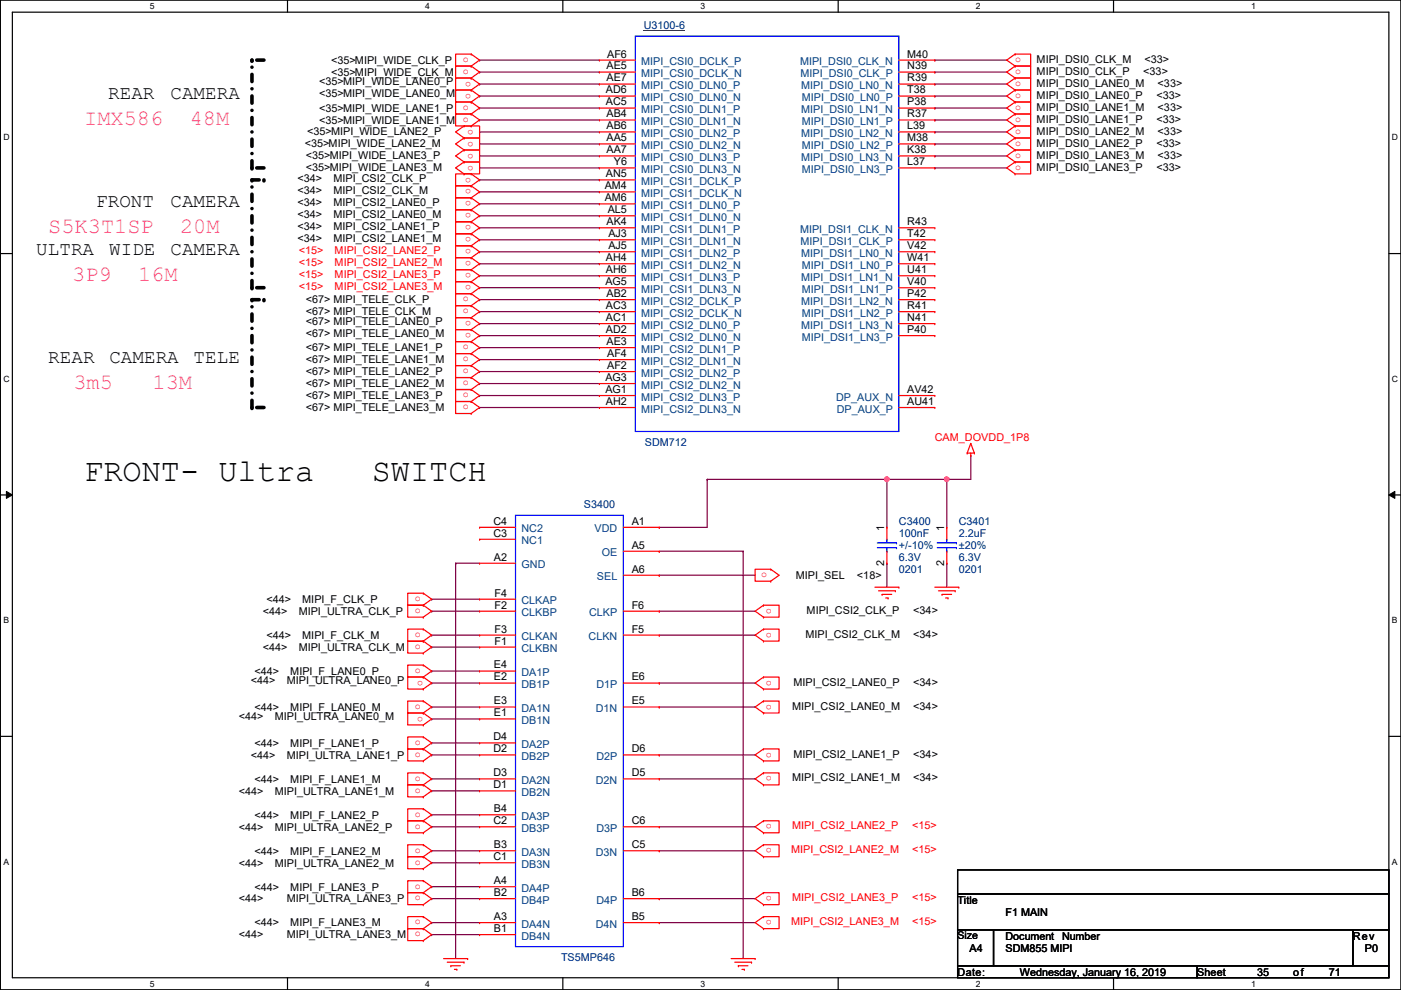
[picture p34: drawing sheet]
<svg xmlns="http://www.w3.org/2000/svg" width="297mm" height="210mm" viewBox="0 0 297 210" stroke-linecap="round" stroke-linejoin="round" font-family="sans-serif">
<defs><g id="words">
<g font-size="6.8">
<text x="17.9" y="102">FRONT- Ultra</text>
<text x="78.8" y="102">SWITCH</text>
</g>
<g font-size="4.7" fill="#f0f">
<text x="17.9" y="26.6">IMX586</text>
<text x="40.2" y="26.6">48M</text>
<text x="10.2" y="49.4">S5K3T1SP</text>
<text x="38.2" y="49.4">20M</text>
<text x="15.3" y="59.6">3P9</text>
<text x="29.3" y="59.6">16M</text>
<text x="15.6" y="82.5">3m5</text>
<text x="32.3" y="82.5">13M</text>
</g>
<g font-size="4.1">
<text x="22.9" y="21.1">REAR</text>
<text x="36.1" y="21.1">CAMERA</text>
<text x="20.4" y="43.9">FRONT</text>
<text x="36.1" y="43.9">CAMERA</text>
<text x="7.7" y="54.1">ULTRA</text>
<text x="23.2" y="54.1">WIDE</text>
<text x="36.1" y="54.1">CAMERA</text>
<text x="10.2" y="77">REAR</text>
<text x="23.2" y="77">CAMERA</text>
<text x="41.1" y="77">TELE</text>
</g>
<g font-size="2.3" fill="#000080">
<text x="136.5" y="6.2">U3100-6</text>
<text x="136.7" y="94.6">SDM712</text>
<text x="123.8" y="107.8">S3400</text>
<text x="190.6" y="111.3">C3400</text>
<text x="190.6" y="113.9">100nF</text>
<text x="203.3" y="111.3">C3401</text>
<text x="203.3" y="113.9">2.2uF</text>
<text x="190.6" y="119">6.3V</text>
<text x="190.6" y="116.4">+/-10%</text>
<text x="203.3" y="119">6.3V</text>
<text x="203.3" y="116.4">±20%</text>
<text x="190.6" y="121.5">0201</text>
<text x="203.3" y="121.5">0201</text>
<text x="119" y="203.8">TS5MP646</text>
</g>
<g font-size="2.3">
<text x="70.2" y="16.1">&lt;35&gt;MIPI_WIDE_CLK_M</text>
<text x="70.2" y="13.5">&lt;35&gt;MIPI_WIDE_CLK_P</text>
<text x="128.6" y="14.7">AE5</text>
<text x="128.6" y="17.3">AE7</text>
<text x="128.7" y="12.2">AF6</text>
<text x="192.4" y="12.2">M40</text>
<text x="192.4" y="14.7">N39</text>
<text x="192.4" y="17.3">R39</text>
<text x="219.8" y="15.8">MIPI_DSI0_CLK_P</text>
<text x="219.8" y="13.3">MIPI_DSI0_CLK_M</text>
<text x="242.4" y="15.8">&lt;33&gt;</text>
<text x="242.7" y="13.3">&lt;33&gt;</text>
<text x="67.6" y="20.7">&lt;35&gt;MIPI_WIDE_LANE0_M</text>
<text x="67.6" y="18.1">&lt;35&gt;MIPI_WIDE_LANE0_P</text>
<text x="67.6" y="23.7">&lt;35&gt;MIPI_WIDE_LANE1_P</text>
<text x="128.5" y="19.8">AD6</text>
<text x="128.5" y="22.4">AC5</text>
<text x="192.4" y="19.8">T38</text>
<text x="192.4" y="22.4">P38</text>
<text x="219.8" y="20.9">MIPI_DSI0_LANE0_P</text>
<text x="219.8" y="18.4">MIPI_DSI0_LANE0_M</text>
<text x="219.8" y="23.5">MIPI_DSI0_LANE1_M</text>
<text x="245.2" y="20.9">&lt;33&gt;</text>
<text x="245.4" y="18.4">&lt;33&gt;</text>
<text x="245.4" y="23.5">&lt;33&gt;</text>
<text x="65.1" y="28.5">&lt;35&gt;MIPI_WIDE_LANE2_P</text>
<text x="67.6" y="26.2">&lt;35&gt;MIPI_WIDE_LANE1_M</text>
<text x="128.6" y="24.9">AB4</text>
<text x="128.6" y="27.4">AB6</text>
<text x="128.6" y="30">AA5</text>
<text x="192.4" y="24.9">R37</text>
<text x="192.4" y="27.4">L39</text>
<text x="192.4" y="30">M38</text>
<text x="219.8" y="26">MIPI_DSI0_LANE1_P</text>
<text x="219.8" y="28.5">MIPI_DSI0_LANE2_M</text>
<text x="245.2" y="26">&lt;33&gt;</text>
<text x="245.4" y="28.5">&lt;33&gt;</text>
<text x="64.6" y="31.1">&lt;35&gt;MIPI_WIDE_LANE2_M</text>
<text x="64.9" y="33.6">&lt;35&gt;MIPI_WIDE_LANE3_P</text>
<text x="128.6" y="32.5">AA7</text>
<text x="130.2" y="35.1">Y6</text>
<text x="192.4" y="32.5">K38</text>
<text x="192.4" y="35.1">L37</text>
<text x="219.8" y="31.1">MIPI_DSI0_LANE2_P</text>
<text x="219.8" y="33.6">MIPI_DSI0_LANE3_M</text>
<text x="245.2" y="31.1">&lt;33&gt;</text>
<text x="245.4" y="33.6">&lt;33&gt;</text>
<text x="63.1" y="38.7">&lt;34&gt;</text>
<text x="63.1" y="41.2">&lt;34&gt;</text>
<text x="64.9" y="36.2">&lt;35&gt;MIPI_WIDE_LANE3_M</text>
<text x="70.7" y="38.7">MIPI_CSI2_CLK_P</text>
<text x="70.7" y="41.2">MIPI_CSI2_CLK_M</text>
<text x="128.2" y="40.1">AM4</text>
<text x="128.5" y="37.6">AN5</text>
<text x="219.8" y="36.2">MIPI_DSI0_LANE3_P</text>
<text x="245.2" y="36.2">&lt;33&gt;</text>
<text x="63.1" y="43.8">&lt;34&gt;</text>
<text x="63.1" y="46.3">&lt;34&gt;</text>
<text x="70.7" y="43.8">MIPI_CSI2_LANE0_P</text>
<text x="70.7" y="46.3">MIPI_CSI2_LANE0_M</text>
<text x="128.2" y="42.7">AM6</text>
<text x="128.6" y="47.8">AK4</text>
<text x="128.9" y="45.2">AL5</text>
<text x="192.4" y="47.8">R43</text>
<text x="63.1" y="48.9">&lt;34&gt;</text>
<text x="63.1" y="51.4">&lt;34&gt;</text>
<text x="70.7" y="48.9">MIPI_CSI2_LANE1_P</text>
<text x="70.7" y="51.4">MIPI_CSI2_LANE1_M</text>
<text x="129" y="50.3">AJ3</text>
<text x="129" y="52.8">AJ5</text>
<text x="192.4" y="50.3">T42</text>
<text x="192.4" y="52.8">V42</text>
<text x="128.5" y="55.4">AH4</text>
<text x="128.5" y="57.9">AH6</text>
<text x="192.4" y="55.4">W41</text>
<text x="192.4" y="57.9">U41</text>
<text x="64.9" y="64.3">&lt;67&gt; MIPI_TELE_CLK_P</text>
<text x="128.4" y="60.5">AG5</text>
<text x="128.5" y="65.5">AC3</text>
<text x="128.6" y="63">AB2</text>
<text x="192.4" y="60.5">V40</text>
<text x="192.4" y="63">P42</text>
<text x="192.4" y="65.5">R41</text>
<text x="64.9" y="66.9">&lt;67&gt; MIPI_TELE_CLK_M</text>
<text x="64.9" y="68.9">&lt;67&gt; MIPI_TELE_LANE0_P</text>
<text x="64.9" y="71.5">&lt;67&gt; MIPI_TELE_LANE0_M</text>
<text x="128.5" y="68.1">AC1</text>
<text x="128.5" y="70.6">AD2</text>
<text x="192.4" y="68.1">N41</text>
<text x="192.4" y="70.6">P40</text>
<text x="64.9" y="74.5">&lt;67&gt; MIPI_TELE_LANE1_P</text>
<text x="64.9" y="77">&lt;67&gt; MIPI_TELE_LANE1_M</text>
<text x="128.6" y="73.2">AE3</text>
<text x="128.7" y="75.7">AF4</text>
<text x="64.9" y="79.6">&lt;67&gt; MIPI_TELE_LANE2_P</text>
<text x="64.9" y="82.1">&lt;67&gt; MIPI_TELE_LANE2_M</text>
<text x="128.4" y="80.8">AG3</text>
<text x="128.4" y="83.3">AG1</text>
<text x="128.7" y="78.2">AF2</text>
<text x="192.4" y="83.3">AV42</text>
<text x="64.9" y="84.7">&lt;67&gt; MIPI_TELE_LANE3_P</text>
<text x="64.9" y="87.2">&lt;67&gt; MIPI_TELE_LANE3_M</text>
<text x="128.5" y="85.9">AH2</text>
<text x="192.4" y="85.9">AU41</text>
<text x="104.6" y="113.8">C3</text>
<text x="104.6" y="111.3">C4</text>
<text x="133.9" y="111.3">A1</text>
<text x="187.5" y="112.6" transform="rotate(-90 187.5 112.6)">1</text>
<text x="200.2" y="112.6" transform="rotate(-90 200.2 112.6)">1</text>
<text x="104.7" y="118.9">A2</text>
<text x="133.9" y="116.3">A5</text>
<text x="187.5" y="119.9" transform="rotate(-90 187.5 119.9)">2</text>
<text x="200.2" y="119.9" transform="rotate(-90 200.2 119.9)">2</text>
<text x="133.9" y="121.4">A6</text>
<text x="168.7" y="122.8">MIPI_SEL</text>
<text x="181.7" y="122.8">&lt;18&gt;</text>
<text x="55.7" y="130.4">&lt;44&gt;</text>
<text x="56.5" y="127.8">&lt;44&gt;</text>
<text x="63.3" y="130.4">MIPI_ULTRA_CLK_P</text>
<text x="64.1" y="127.8">MIPI_F_CLK_P</text>
<text x="104.9" y="129">F2</text>
<text x="104.9" y="126.5">F4</text>
<text x="133.9" y="129">F6</text>
<text x="171" y="130.1">MIPI_CSI2_CLK_P</text>
<text x="193.6" y="130.1">&lt;34&gt;</text>
<text x="56.5" y="135.5">&lt;44&gt;</text>
<text x="64.1" y="135.5">MIPI_F_CLK_M</text>
<text x="104.9" y="136.7">F1</text>
<text x="104.9" y="134.1">F3</text>
<text x="133.9" y="134.1">F5</text>
<text x="170.8" y="135.2">MIPI_CSI2_CLK_M</text>
<text x="193.6" y="135.2">&lt;34&gt;</text>
<text x="53.9" y="143.1">&lt;44&gt;</text>
<text x="55.7" y="138">&lt;44&gt;</text>
<text x="61.5" y="143.1">MIPI_F_LANE0_P</text>
<text x="63.3" y="138">MIPI_ULTRA_CLK_M</text>
<text x="104.7" y="141.7">E4</text>
<text x="53.2" y="145.1">&lt;44&gt;</text>
<text x="60.8" y="145.1">MIPI_ULTRA_LANE0_P</text>
<text x="104.7" y="144.3">E2</text>
<text x="104.7" y="149.4">E3</text>
<text x="133.9" y="149.4">E5</text>
<text x="133.9" y="144.3">E6</text>
<text x="168.2" y="145.4">MIPI_CSI2_LANE0_P</text>
<text x="193.6" y="145.4">&lt;34&gt;</text>
<text x="50.6" y="152.7">&lt;44&gt;</text>
<text x="53.9" y="150.7">&lt;44&gt;</text>
<text x="58.2" y="152.7">MIPI_ULTRA_LANE0_M</text>
<text x="61.5" y="150.7">MIPI_F_LANE0_M</text>
<text x="104.7" y="151.9">E1</text>
<text x="168" y="150.5">MIPI_CSI2_LANE0_M</text>
<text x="193.6" y="150.5">&lt;34&gt;</text>
<text x="53.2" y="160.9">&lt;44&gt;</text>
<text x="53.9" y="158.3">&lt;44&gt;</text>
<text x="60.8" y="160.9">MIPI_ULTRA_LANE1_P</text>
<text x="61.5" y="158.3">MIPI_F_LANE1_P</text>
<text x="104.6" y="159.5">D2</text>
<text x="104.6" y="157">D4</text>
<text x="133.9" y="159.5">D6</text>
<text x="168.2" y="160.6">MIPI_CSI2_LANE1_P</text>
<text x="193.6" y="160.6">&lt;34&gt;</text>
<text x="53.9" y="165.9">&lt;44&gt;</text>
<text x="61.5" y="165.9">MIPI_F_LANE1_M</text>
<text x="104.6" y="167.1">D1</text>
<text x="104.6" y="164.6">D3</text>
<text x="133.9" y="164.6">D5</text>
<text x="168" y="165.7">MIPI_CSI2_LANE1_M</text>
<text x="193.6" y="165.7">&lt;34&gt;</text>
<text x="50.6" y="168.5">&lt;44&gt;</text>
<text x="53.9" y="173.6">&lt;44&gt;</text>
<text x="58.2" y="168.5">MIPI_ULTRA_LANE1_M</text>
<text x="61.5" y="173.6">MIPI_F_LANE2_P</text>
<text x="104.7" y="172.2">B4</text>
<text x="50.6" y="176.1">&lt;44&gt;</text>
<text x="58.2" y="176.1">MIPI_ULTRA_LANE2_P</text>
<text x="104.6" y="174.8">C2</text>
<text x="104.7" y="179.8">B3</text>
<text x="133.9" y="179.8">C5</text>
<text x="133.9" y="174.8">C6</text>
<text x="50.6" y="183.7">&lt;44&gt;</text>
<text x="53.9" y="181.2">&lt;44&gt;</text>
<text x="58.2" y="183.7">MIPI_ULTRA_LANE2_M</text>
<text x="61.5" y="181.2">MIPI_F_LANE2_M</text>
<text x="104.6" y="182.4">C1</text>
<text x="50.6" y="191.3">&lt;44&gt;</text>
<text x="53.9" y="188.8">&lt;44&gt;</text>
<text x="60.8" y="191.3">MIPI_ULTRA_LANE3_P</text>
<text x="61.5" y="188.8">MIPI_F_LANE3_P</text>
<text x="104.7" y="187.5">A4</text>
<text x="104.7" y="190">B2</text>
<text x="133.9" y="190">B6</text>
<text x="203" y="191.6">Title</text>
<text x="53.9" y="196.4">&lt;44&gt;</text>
<text x="61.5" y="196.4">MIPI_F_LANE3_M</text>
<text x="104.7" y="195.1">A3</text>
<text x="104.7" y="197.6">B1</text>
<text x="133.9" y="195.1">B5</text>
<text x="213.2" y="194.1">F1 MAIN</text>
<text x="50.6" y="199">&lt;44&gt;</text>
<text x="60.8" y="199">MIPI_ULTRA_LANE3_M</text>
<text x="205.6" y="201.8">A4</text>
<text x="213.2" y="199.2">Document</text>
<text x="213.2" y="201.8">SDM855 MIPI</text>
<text x="225.2" y="199.2">Number</text>
<text x="286.8" y="199.2">Rev</text>
<text x="289.4" y="201.8">P0</text>
<text x="203" y="206.8">Date:</text>
<text x="216.2" y="206.8">Wednesday, January 16, 2019</text>
<text x="253.8" y="206.8">Sheet</text>
<text x="266.5" y="206.8">35</text>
<text x="274.1" y="206.8">of</text>
<text x="281.8" y="206.8">71</text>
</g>
<g font-size="2.3" fill="#004080">
<text x="136" y="13.8">MIPI_CSI0_DCLK_P</text>
<text x="136" y="16.3">MIPI_CSI0_DCLK_N</text>
<text x="169.6" y="13.8">MIPI_DSI0_CLK_N</text>
<text x="169.8" y="16.3">MIPI_DSI0_CLK_P</text>
<text x="136" y="18.9">MIPI_CSI0_DLN0_P</text>
<text x="136" y="21.4">MIPI_CSI0_DLN0_N</text>
<text x="136" y="24">MIPI_CSI0_DLN1_P</text>
<text x="169.9" y="18.9">MIPI_DSI0_LN0_N</text>
<text x="169.9" y="24">MIPI_DSI0_LN1_N</text>
<text x="170" y="21.4">MIPI_DSI0_LN0_P</text>
<text x="136" y="26.5">MIPI_CSI0_DLN1_N</text>
<text x="136" y="29">MIPI_CSI0_DLN2_P</text>
<text x="169.9" y="29">MIPI_DSI0_LN2_N</text>
<text x="170" y="26.5">MIPI_DSI0_LN1_P</text>
<text x="136" y="31.6">MIPI_CSI0_DLN2_N</text>
<text x="136" y="34.1">MIPI_CSI0_DLN3_P</text>
<text x="169.9" y="34.1">MIPI_DSI0_LN3_N</text>
<text x="170" y="31.6">MIPI_DSI0_LN2_P</text>
<text x="136" y="36.7">MIPI_CSI0_DLN3_N</text>
<text x="136" y="39.2">MIPI_CSI1_DCLK_P</text>
<text x="136" y="41.7">MIPI_CSI1_DCLK_N</text>
<text x="170" y="36.7">MIPI_DSI0_LN3_P</text>
<text x="136" y="44.3">MIPI_CSI1_DLN0_P</text>
<text x="136" y="46.8">MIPI_CSI1_DLN0_N</text>
<text x="136" y="49.4">MIPI_CSI1_DLN1_P</text>
<text x="136" y="51.9">MIPI_CSI1_DLN1_N</text>
<text x="169.6" y="49.4">MIPI_DSI1_CLK_N</text>
<text x="169.8" y="51.9">MIPI_DSI1_CLK_P</text>
<text x="136" y="54.4">MIPI_CSI1_DLN2_P</text>
<text x="136" y="57">MIPI_CSI1_DLN2_N</text>
<text x="136" y="59.5">MIPI_CSI1_DLN3_P</text>
<text x="169.9" y="54.4">MIPI_DSI1_LN0_N</text>
<text x="169.9" y="59.5">MIPI_DSI1_LN1_N</text>
<text x="170" y="57">MIPI_DSI1_LN0_P</text>
<text x="136" y="62.1">MIPI_CSI1_DLN3_N</text>
<text x="136" y="64.6">MIPI_CSI2_DCLK_P</text>
<text x="169.9" y="64.6">MIPI_DSI1_LN2_N</text>
<text x="170" y="62.1">MIPI_DSI1_LN1_P</text>
<text x="136" y="67.1">MIPI_CSI2_DCLK_N</text>
<text x="136" y="69.7">MIPI_CSI2_DLN0_P</text>
<text x="169.9" y="69.7">MIPI_DSI1_LN3_N</text>
<text x="170" y="67.1">MIPI_DSI1_LN2_P</text>
<text x="136" y="72.2">MIPI_CSI2_DLN0_N</text>
<text x="136" y="74.8">MIPI_CSI2_DLN1_P</text>
<text x="136" y="77.3">MIPI_CSI2_DLN1_N</text>
<text x="170" y="72.2">MIPI_DSI1_LN3_P</text>
<text x="136" y="79.8">MIPI_CSI2_DLN2_P</text>
<text x="136" y="82.4">MIPI_CSI2_DLN2_N</text>
<text x="136" y="84.9">MIPI_CSI2_DLN3_P</text>
<text x="136" y="87.5">MIPI_CSI2_DLN3_N</text>
<text x="177.3" y="84.9">DP_AUX_N</text>
<text x="177.4" y="87.5">DP_AUX_P</text>
<text x="110.6" y="112.9">NC2</text>
<text x="126.1" y="112.9">VDD</text>
<text x="110.6" y="115.4">NC1</text>
<text x="127.6" y="117.9">OE</text>
<text x="110.6" y="120.5">GND</text>
<text x="126.6" y="123">SEL</text>
<text x="110.6" y="130.6">CLKBP</text>
<text x="110.6" y="128.1">CLKAP</text>
<text x="124.9" y="130.6">CLKP</text>
<text x="110.6" y="135.7">CLKAN</text>
<text x="124.8" y="135.7">CLKN</text>
<text x="110.6" y="143.3">DA1P</text>
<text x="110.6" y="138.3">CLKBN</text>
<text x="110.6" y="145.9">DB1P</text>
<text x="126.4" y="145.9">D1P</text>
<text x="110.6" y="153.5">DB1N</text>
<text x="110.6" y="151">DA1N</text>
<text x="126.3" y="151">D1N</text>
<text x="110.6" y="161.1">DB2P</text>
<text x="110.6" y="158.6">DA2P</text>
<text x="126.4" y="161.1">D2P</text>
<text x="110.6" y="166.2">DA2N</text>
<text x="126.3" y="166.2">D2N</text>
<text x="110.6" y="173.8">DA3P</text>
<text x="110.6" y="168.7">DB2N</text>
<text x="110.6" y="176.4">DB3P</text>
<text x="126.4" y="176.4">D3P</text>
<text x="110.6" y="181.4">DA3N</text>
<text x="110.6" y="184">DB3N</text>
<text x="126.3" y="181.4">D3N</text>
<text x="110.6" y="189.1">DA4P</text>
<text x="110.6" y="191.6">DB4P</text>
<text x="126.4" y="191.6">D4P</text>
<text x="110.6" y="196.7">DA4N</text>
<text x="126.3" y="196.7">D4N</text>
<text x="110.6" y="199.2">DB4N</text>
</g>
<g font-size="2.3" fill="#f00">
<text x="63.3" y="53.9">&lt;15&gt;</text>
<text x="70.9" y="53.9">MIPI_CSI2_LANE2_P</text>
<text x="63.3" y="56.5">&lt;15&gt;</text>
<text x="63.3" y="59">&lt;15&gt;</text>
<text x="70.9" y="56.5">MIPI_CSI2_LANE2_M</text>
<text x="70.9" y="59">MIPI_CSI2_LANE3_P</text>
<text x="63.3" y="61.6">&lt;15&gt;</text>
<text x="70.9" y="61.6">MIPI_CSI2_LANE3_M</text>
<text x="198.2" y="93.6">CAM_DOVDD_1P8</text>
<text x="168" y="175.9">MIPI_CSI2_LANE2_P</text>
<text x="193.4" y="175.9">&lt;15&gt;</text>
<text x="167.7" y="180.9">MIPI_CSI2_LANE2_M</text>
<text x="193.4" y="180.9">&lt;15&gt;</text>
<text x="168" y="191.1">MIPI_CSI2_LANE3_P</text>
<text x="193.4" y="191.1">&lt;15&gt;</text>
<text x="167.7" y="196.2">MIPI_CSI2_LANE3_M</text>
<text x="193.4" y="196.2">&lt;15&gt;</text>
</g>
<text font-size="2.2" x="203" y="199.2">Size</text>
<g font-size="2.1" fill="#f00">
<text x="98.1" y="15.7">o</text>
<text x="98.1" y="13.1">o</text>
<text x="99.9" y="17.3" transform="rotate(180 99.9 17.3)">o</text>
<text x="215.2" y="15.7">o</text>
<text x="215.2" y="13.1">o</text>
<text x="98.1" y="23.3">o</text>
<text x="99.9" y="19.9" transform="rotate(180 99.9 19.9)">o</text>
<text x="215.2" y="20.7">o</text>
<text x="215.2" y="18.2">o</text>
<text x="215.2" y="23.3">o</text>
<text x="98.1" y="25.8">o</text>
<text x="100.4" y="27.5" transform="rotate(180 100.4 27.5)">o</text>
<text x="215.2" y="25.8">o</text>
<text x="215.2" y="28.4">o</text>
<text x="100.4" y="30" transform="rotate(180 100.4 30)">o</text>
<text x="100.4" y="32.6" transform="rotate(180 100.4 32.6)">o</text>
<text x="100.4" y="35.1" transform="rotate(180 100.4 35.1)">o</text>
<text x="215.2" y="30.9">o</text>
<text x="215.2" y="33.4">o</text>
<text x="215.2" y="36">o</text>
<text x="99.9" y="37.6" transform="rotate(180 99.9 37.6)">o</text>
<text x="99.9" y="40.2" transform="rotate(180 99.9 40.2)">o</text>
<text x="99.9" y="42.7" transform="rotate(180 99.9 42.7)">o</text>
<text x="99.9" y="45.3" transform="rotate(180 99.9 45.3)">o</text>
<text x="99.9" y="47.8" transform="rotate(180 99.9 47.8)">o</text>
<text x="99.9" y="50.3" transform="rotate(180 99.9 50.3)">o</text>
<text x="99.9" y="52.9" transform="rotate(180 99.9 52.9)">o</text>
<text x="99.9" y="55.4" transform="rotate(180 99.9 55.4)">o</text>
<text x="99.9" y="58" transform="rotate(180 99.9 58)">o</text>
<text x="98.1" y="63.9">o</text>
<text x="99.9" y="60.5" transform="rotate(180 99.9 60.5)">o</text>
<text x="98.1" y="66.5">o</text>
<text x="99.9" y="68.1" transform="rotate(180 99.9 68.1)">o</text>
<text x="99.9" y="70.7" transform="rotate(180 99.9 70.7)">o</text>
<text x="98.1" y="74.1">o</text>
<text x="98.1" y="76.6">o</text>
<text x="98.1" y="79.2">o</text>
<text x="98.1" y="81.7">o</text>
<text x="98.1" y="84.2">o</text>
<text x="98.1" y="86.8">o</text>
<text x="161.4" y="122.3">o</text>
<text x="88" y="130">o</text>
<text x="88" y="127.4">o</text>
<text x="163.7" y="129.1" transform="rotate(180 163.7 129.1)">o</text>
<text x="88" y="135">o</text>
<text x="88" y="137.6">o</text>
<text x="163.7" y="134.2" transform="rotate(180 163.7 134.2)">o</text>
<text x="88" y="142.7">o</text>
<text x="89.7" y="144.3" transform="rotate(180 89.7 144.3)">o</text>
<text x="163.7" y="149.4" transform="rotate(180 163.7 149.4)">o</text>
<text x="163.7" y="144.3" transform="rotate(180 163.7 144.3)">o</text>
<text x="88" y="150.3">o</text>
<text x="89.7" y="151.9" transform="rotate(180 89.7 151.9)">o</text>
<text x="88" y="157.9">o</text>
<text x="88" y="160.4">o</text>
<text x="163.7" y="159.6" transform="rotate(180 163.7 159.6)">o</text>
<text x="88" y="165.5">o</text>
<text x="163.7" y="164.6" transform="rotate(180 163.7 164.6)">o</text>
<text x="88" y="173.1">o</text>
<text x="88" y="168.1">o</text>
<text x="88" y="175.7">o</text>
<text x="163.7" y="174.8" transform="rotate(180 163.7 174.8)">o</text>
<text x="163.7" y="179.9" transform="rotate(180 163.7 179.9)">o</text>
<text x="88" y="180.8">o</text>
<text x="88" y="183.3">o</text>
<text x="88" y="188.4">o</text>
<text x="88" y="190.9">o</text>
<text x="163.7" y="190" transform="rotate(180 163.7 190)">o</text>
<text x="88" y="196">o</text>
<text x="163.7" y="195.1" transform="rotate(180 163.7 195.1)">o</text>
<text x="88" y="198.5">o</text>
</g>
<g font-size="1.8">
<text x="31.8" y="1.9">5</text>
<text x="90.1" y="1.9">4</text>
<text x="148.5" y="1.9">3</text>
<text x="206.9" y="1.9">2</text>
<text x="265.3" y="1.9">1</text>
<text x=".7" y="29.8">D</text>
<text x="295.1" y="29.8">D</text>
<text x=".7" y="80.9">C</text>
<text x="295.1" y="80.9">C</text>
<text x=".7" y="132.1">B</text>
<text x="295.1" y="132.1">B</text>
<text x=".7" y="183.3">A</text>
<text x="295.1" y="183.3">A</text>
<text x="31.8" y="209.2">5</text>
<text x="90.1" y="209.2">4</text>
<text x="148.5" y="209.2">3</text>
<text x="206.9" y="209.2">2</text>
<text x="265.3" y="209.2">1</text>
</g>
</g></defs>
<path d="M.1 0h296.9v209.8h-296.9zM2.6 2.6h291.9v204.7h-291.9z" fill="none" stroke="#000" stroke-width=".25"/>
<g fill="#fff">
<path d="M31.8 .3h1v2h-1z"/>
<path d="M31.8 207.6h1v1.9h-1z"/>
</g>
<path d="M61 0v2.6M61 207.3v2.5" fill="none" stroke="#000" stroke-width=".25"/>
<g fill="#fff">
<path d="M90.1 .3h1v2h-1z"/>
<path d="M90.1 207.6h1v1.9h-1z"/>
</g>
<path d="M119.3 0v2.6M119.3 207.3v2.5" fill="none" stroke="#000" stroke-width=".25"/>
<g fill="#fff">
<path d="M148.5 .3h1v2h-1z"/>
<path d="M148.5 207.6h1v1.9h-1z"/>
</g>
<path d="M177.7 0v2.6M177.7 207.3v2.5" fill="none" stroke="#000" stroke-width=".25"/>
<g fill="#fff">
<path d="M206.9 .3h1v2h-1z"/>
<path d="M206.9 207.6h1v1.9h-1z"/>
</g>
<path d="M236.1 0v2.6M236.1 207.3v2.5" fill="none" stroke="#000" stroke-width=".25"/>
<g fill="#fff">
<path d="M265.3 .3h.9v2h-.9z"/>
<path d="M265.3 207.6h.9v1.9h-.9z"/>
<path d="M.7 28.2h1.3v1.9h-1.3z"/>
<path d="M295.1 28.2h1.3v1.9h-1.3z"/>
<path d="M.7 79.3h1.3v2h-1.3z"/>
<path d="M295.1 79.3h1.3v2h-1.3z"/>
</g>
<path d="M.1 53.8h2.5M294.5 53.8h2.5" fill="none" stroke="#000" stroke-width=".25"/>
<g fill="#fff">
<path d="M.7 130.5h1.2v2h-1.2z"/>
<path d="M295.1 130.5h1.2v2h-1.2z"/>
</g>
<path d="M.1 104.9h2.5M294.5 104.9h2.5" fill="none" stroke="#000" stroke-width=".25"/>
<path d="M1.4 104.2l1.2 .7-1.2 .8zM294.5 104.9l1.2-.7v1.5z" fill="#000"/>
<path d="M1.4 104.2l1.2 .7-1.2 .8zM294.5 104.9l1.2-.7v1.5z" fill="none" stroke="#000" stroke-width=".21"/>
<g fill="#fff">
<path d="M.7 181.7h1.2v2h-1.2z"/>
<path d="M295.1 181.7h1.2v2h-1.2z"/>
</g>
<path d="M.1 156.1h2.5M294.5 156.1h2.5" fill="none" stroke="#000" stroke-width=".25"/>
<path d="M56 12.7h-2.6M53.4 35.6v-22.9M53.4 38.1h2.6M56 35.6h-2.6M53.4 61v-22.9M53.4 63.5h2.6M56 61h-2.6M53.4 86.4v-22.9M56 86.4h-2.6" fill="none" stroke="#000" stroke-width=".76" stroke-dasharray="1.5 1.5 0 1.5"/>
<g fill="#000" stroke-dasharray="1.5 1.5 0 1.5">
<circle cx="53.4" cy="12.7" r=".38"/>
<circle cx="53.4" cy="35.6" r=".38"/>
<circle cx="53.4" cy="38.1" r=".38"/>
<circle cx="56" cy="38.1" r=".38"/>
<circle cx="53.4" cy="61" r=".38"/>
<circle cx="53.4" cy="63.5" r=".38"/>
<circle cx="56" cy="63.5" r=".38"/>
<circle cx="53.4" cy="86.4" r=".38"/>
</g>
<g fill="none" stroke="#800040" stroke-width=".25">
<path d="M101.7 15.3h.1M101.7 12.7h.1M101.7 17.8h.1M101.7 12.7h25.4M101.7 15.3h25.4M101.7 17.8h25.4M198.2 12.7h.1M198.2 15.3h.1M198.2 17.8h.1M198.2 12.7h15.2M198.2 15.3h15.2M198.2 17.8h15.2"/>
<path d="M101.7 38.1h.1M101.7 20.4h.1M101.7 22.9h.1M101.7 25.4h.1M101.7 28h.1M101.7 30.5h.1M101.7 33.1h.1M101.7 35.6h.1M101.7 20.4h25.4M101.7 22.9h25.4M101.7 25.4h25.4M101.7 28h25.4"/>
<path d="M101.7 30.5h25.4M101.7 33.1h25.4M101.7 35.6h25.4M101.7 38.1h25.4M198.2 20.4h.1M198.2 22.9h.1M198.2 25.4h.1M198.2 28h.1M198.2 30.5h.1M198.2 33.1h.1M198.2 35.6h.1M198.2 20.4h15.2"/>
<path d="M198.2 22.9h15.2M198.2 25.4h15.2M198.2 28h15.2M198.2 30.5h15.2M198.2 33.1h15.2M198.2 35.6h15.2M101.7 40.7h.1M101.7 43.2h.1M101.7 45.8h.1M101.7 48.3h.1M101.7 50.8h.1M101.7 53.4h.1"/>
<path d="M101.7 55.9h.1M101.7 58.5h.1M101.7 40.7h25.4M101.7 43.2h25.4M101.7 45.8h25.4M101.7 48.3h25.4M101.7 50.8h25.4M101.7 53.4h25.4M101.7 55.9h25.4M101.7 58.5h25.4M101.7 61h.1M101.7 66.1h.1"/>
<path d="M101.7 63.5h.1M101.7 73.7h.1M101.7 76.2h.1M101.7 68.6h.1M101.7 71.2h.1M101.7 78.8h.1M101.7 61h25.4M101.7 66.1h25.4M101.7 63.5h25.4M101.7 73.7h25.4M101.7 76.2h25.4M101.7 68.6h25.4"/>
<path d="M101.7 71.2h25.4M101.7 78.8h25.4M101.7 81.3h.1M101.7 83.9h.1M101.7 86.4h.1M101.7 81.3h25.4M101.7 83.9h25.4M101.7 86.4h25.4M205.8 96.6h.1M205.8 96.6v5M96.6 119.4h.1M96.6 119.4v83.8"/>
<path d="M96.6 119.4h5.1M139.8 116.9h.1M139.8 116.9h17.8M157.6 116.9h.1M157.6 116.9v86.3M200.7 101.6h.1M200.7 101.6v10.2M91.5 134.7h.1M91.5 137.2h.1M91.5 129.6h.1M91.5 127h.1M91.5 134.7h10.2"/>
<path d="M91.5 137.2h10.2M91.5 129.6h10.2M91.5 127h10.2M139.8 129.6h.1M139.8 134.7h.1M139.8 122h.1M139.8 134.7h20.3M139.8 129.6h20.3M139.8 122h20.3M91.5 157.5h.1M91.5 149.9h.1M91.5 142.3h.1"/>
<path d="M91.5 144.8h.1M91.5 152.4h.1M91.5 157.5h10.2M91.5 149.9h10.2M91.5 142.3h10.2M91.5 144.8h10.2M91.5 152.4h10.2M139.8 149.9h.1M139.8 144.8h.1M139.8 149.9h20.3M139.8 144.8h20.3M91.5 165.1h.1"/>
<path d="M91.5 172.8h.1M91.5 160.1h.1M91.5 167.7h.1M91.5 175.3h.1M91.5 165.1h10.2M91.5 172.8h10.2M91.5 160.1h10.2M91.5 167.7h10.2M91.5 175.3h10.2M139.8 165.1h.1M139.8 160.1h.1M139.8 175.3h.1"/>
<path d="M139.8 165.1h20.3M139.8 160.1h20.3M139.8 175.3h20.3M91.5 180.4h.1M91.5 188h.1M91.5 195.6h.1M91.5 182.9h.1M91.5 190.5h.1M91.5 198.2h.1M91.5 180.4h10.2M91.5 188h10.2M91.5 195.6h10.2"/>
<path d="M91.5 182.9h10.2M91.5 190.5h10.2M91.5 198.2h10.2M139.8 195.6h.1M139.8 190.5h.1M139.8 180.4h.1M139.8 180.4h20.3M139.8 195.6h20.3M139.8 190.5h20.3"/>
</g>
<circle cx="200.7" cy="101.6" r=".49" fill="#f0f"/>
<circle cx="200.7" cy="101.6" r=".49" fill="none" stroke="#f0f" stroke-width=".25"/>
<path d="M139.8 111.8h.1M149.9 101.6h.1M149.9 101.6h55.9M149.9 101.6v10.2h-10.1M188 119.4h.1M188 101.6h.1M188 101.6v10.2M188 119.4v5.1M200.7 101.6h.1" fill="none" stroke="#800040" stroke-width=".25"/>
<circle cx="188" cy="101.6" r=".49" fill="#f0f"/>
<circle cx="188" cy="101.6" r=".49" fill="none" stroke="#f0f" stroke-width=".25"/>
<path d="M200.7 119.4h.1M200.7 119.4v5.1" fill="none" stroke="#800040" stroke-width=".25"/>
<g fill="none" stroke="#f00" stroke-width=".25">
<path d="M99.9 14h.1M99.9 16.6h.1M99.9 14h-3.3v2.6h3.3M99.9 11.5h.1M99.9 11.5h-3.3v2.5h3.3M99.9 19.1h.1M99.9 19.1h-3.3v2.5h3.3M99.9 16.6h-3.3v2.5h3.3M99.9 14l1.8 1.3-1.8 1.3M99.9 11.5l1.8 1.2-1.8 1.3M99.9 19.1l1.8 1.3-1.8 1.2M99.9 16.6l1.8 1.2-1.8 1.3"/>
<path d="M127.1 12.7h.1M127.1 15.3h.1M127.1 17.8h.1M127.1 12.7h7.6M127.1 15.3h7.6M127.1 17.8h7.6M190.6 12.7h7.6M190.6 15.3h7.6M190.6 17.8h7.6M198.2 12.7h.1M198.2 15.3h.1M198.2 17.8h.1"/>
<path d="M215.2 19.1h.1M215.2 19.1h3.3v2.5h-3.3M215.2 16.6h.1M215.2 16.6h3.3v2.5h-3.3M215.2 14h.1M215.2 14h3.3v2.6h-3.3M215.2 11.5h.1M215.2 11.5h3.3v2.5h-3.3M215.2 19.1l-1.8 1.3 1.8 1.2M215.2 16.6l-1.8 1.2 1.8 1.3M215.2 14l-1.8 1.3 1.8 1.3M215.2 11.5l-1.8 1.2 1.8 1.3"/>
<path d="M98.4 29.3h.1M98.4 26.7h.1M98.4 26.7h3.3v2.6h-3.3M98.4 31.8h.1M98.4 29.3h3.3v2.5h-3.3M98.4 34.3h.1M98.4 31.8h3.3v2.5h-3.3M98.4 36.9h.1M98.4 34.3h3.3v2.6h-3.3M98.4 26.7l-1.8 1.3 1.8 1.3M98.4 29.3l-1.8 1.2 1.8 1.3M98.4 31.8l-1.8 1.3 1.8 1.2"/>
<path d="M98.4 34.3l-1.8 1.3 1.8 1.3M99.9 39.4h.1M99.9 36.9h.1M99.9 36.9h-3.3v2.5h3.3M99.9 39.4h-3.3v2.6h3.3M99.9 21.6h.1M99.9 24.2h.1M99.9 21.6h-3.3v2.6h3.3M99.9 26.7h.1M99.9 24.2h-3.3v2.5h3.3M99.9 36.9l1.8 1.2-1.8 1.3M99.9 39.4l1.8 1.3-1.8 1.3"/>
<path d="M99.9 21.6l1.8 1.3-1.8 1.3M99.9 24.2l1.8 1.2-1.8 1.3M127.1 20.4h.1M127.1 22.9h.1M127.1 25.4h.1M127.1 28h.1M127.1 30.5h.1M127.1 33.1h.1M127.1 35.6h.1M127.1 38.1h.1M127.1 20.4h7.6M127.1 22.9h7.6"/>
<path d="M127.1 25.4h7.6M127.1 28h7.6M127.1 30.5h7.6M127.1 33.1h7.6M127.1 35.6h7.6M127.1 38.1h7.6M190.6 20.4h7.6M190.6 22.9h7.6M190.6 25.4h7.6M190.6 28h7.6M190.6 30.5h7.6M190.6 33.1h7.6"/>
<path d="M190.6 35.6h7.6M198.2 20.4h.1M198.2 22.9h.1M198.2 25.4h.1M198.2 28h.1M198.2 30.5h.1M198.2 33.1h.1M198.2 35.6h.1M215.2 21.6h.1M215.2 24.2h.1M215.2 21.6h3.3v2.6h-3.3M215.2 26.7h.1"/>
<path d="M215.2 24.2h3.3v2.5h-3.3M215.2 29.3h.1M215.2 31.8h.1M215.2 29.3h3.3v2.5h-3.3M215.2 34.3h.1M215.2 31.8h3.3v2.5h-3.3M215.2 36.9h.1M215.2 34.3h3.3v2.6h-3.3M215.2 26.7h3.3v2.6h-3.3M215.2 21.6l-1.8 1.3 1.8 1.3M215.2 24.2l-1.8 1.2 1.8 1.3M215.2 29.3l-1.8 1.2 1.8 1.3"/>
<path d="M215.2 31.8l-1.8 1.3 1.8 1.2M215.2 34.3l-1.8 1.3 1.8 1.3M215.2 26.7l-1.8 1.3 1.8 1.3M99.9 42h.1M99.9 44.5h.1M99.9 42h-3.3v2.5h3.3M99.9 47h.1M99.9 44.5h-3.3v2.5h3.3M99.9 49.6h.1M99.9 47h-3.3v2.6h3.3M99.9 52.1h.1M99.9 49.6h-3.3v2.5h3.3"/>
<path d="M99.9 54.7h.1M99.9 52.1h-3.3v2.6h3.3M99.9 57.2h.1M99.9 54.7h-3.3v2.5h3.3M99.9 59.7h.1M99.9 57.2h-3.3v2.5h3.3M99.9 59.7h-3.3v2.6h3.3M99.9 42l1.8 1.2-1.8 1.3M99.9 44.5l1.8 1.3-1.8 1.2M99.9 47l1.8 1.3-1.8 1.3M99.9 49.6l1.8 1.2-1.8 1.3M99.9 52.1l1.8 1.3-1.8 1.3"/>
<path d="M99.9 54.7l1.8 1.2-1.8 1.3M99.9 57.2l1.8 1.3-1.8 1.2M99.9 59.7l1.8 1.3-1.8 1.3M127.1 40.7h.1M127.1 43.2h.1M127.1 45.8h.1M127.1 48.3h.1M127.1 50.8h.1M127.1 53.4h.1M127.1 55.9h.1M127.1 58.5h.1M127.1 40.7h7.6"/>
<path d="M127.1 43.2h7.6M127.1 45.8h7.6M127.1 48.3h7.6M127.1 50.8h7.6M127.1 53.4h7.6M127.1 55.9h7.6M127.1 58.5h7.6M190.6 48.3h7.6M190.6 50.8h7.6M190.6 53.4h7.6M190.6 55.9h7.6M190.6 58.5h7.6"/>
<path d="M198.2 48.3h.1M198.2 50.8h.1M198.2 53.4h.1M198.2 55.9h.1M198.2 58.5h.1M99.9 62.3h.1M99.9 64.8h.1M99.9 67.4h.1M99.9 64.8h-3.3v2.6h3.3M99.9 62.3h-3.3v2.5h3.3M99.9 72.4h.1M99.9 75h.1"/>
<path d="M99.9 72.4h-3.3v2.6h3.3M99.9 77.5h.1M99.9 75h-3.3v2.5h3.3M99.9 69.9h.1M99.9 67.4h-3.3v2.5h3.3M99.9 69.9h-3.3v2.5h3.3M99.9 77.5h-3.3v2.6h3.3M99.9 64.8l1.8 1.3-1.8 1.3M99.9 62.3l1.8 1.2-1.8 1.3M99.9 72.4l1.8 1.3-1.8 1.3M99.9 75l1.8 1.2-1.8 1.3M99.9 67.4l1.8 1.2-1.8 1.3"/>
<path d="M99.9 69.9l1.8 1.3-1.8 1.2M99.9 77.5l1.8 1.3-1.8 1.3M127.1 61h.1M127.1 63.5h.1M127.1 66.1h.1M127.1 68.6h.1M127.1 71.2h.1M127.1 73.7h.1M127.1 76.2h.1M127.1 78.8h.1M127.1 61h7.6M127.1 63.5h7.6"/>
<path d="M127.1 66.1h7.6M127.1 68.6h7.6M127.1 71.2h7.6M127.1 73.7h7.6M127.1 76.2h7.6M127.1 78.8h7.6M190.6 61h7.6M190.6 63.5h7.6M190.6 66.1h7.6M190.6 68.6h7.6M190.6 71.2h7.6M198.2 61h.1"/>
<path d="M198.2 63.5h.1M198.2 66.1h.1M198.2 68.6h.1M198.2 71.2h.1M99.9 80.1h.1M99.9 82.6h.1M99.9 80.1h-3.3v2.5h3.3M99.9 85.1h.1M99.9 82.6h-3.3v2.5h3.3M99.9 87.7h.1M99.9 85.1h-3.3v2.6h3.3M99.9 80.1l1.8 1.2-1.8 1.3"/>
<path d="M99.9 82.6l1.8 1.3-1.8 1.2M99.9 85.1l1.8 1.3-1.8 1.3M127.1 81.3h.1M127.1 83.9h.1M127.1 86.4h.1M127.1 81.3h7.6M127.1 83.9h7.6M127.1 86.4h7.6M190.6 83.9h7.6M190.6 86.4h7.6M198.2 83.9h.1M198.2 86.4h.1"/>
<path d="M205.1 96.1h.1M205.1 96.1h1.5M205.8 96.6h.1M205.8 94h.1M205.8 96.1v.5M205.8 94l-.7 2.1M205.8 94l.8 2.1M206.6 96.1h.1M101.7 119.4h.1M101.7 114.3h.1M101.7 111.8h.1M101.7 111.8h7.6"/>
<path d="M101.7 119.4h7.6M101.7 114.3h7.6M132.2 111.8h7.6M132.2 116.9h7.6M139.8 111.8h.1M139.8 116.9h.1M188 111.8h.1M188 119.4h.1M188 111.8v2.5M188 116.9v2.5M200.7 111.8h.1M200.7 119.4h.1"/>
<path d="M200.7 111.8v2.5M200.7 116.9v2.5M89.7 128.3h.1M89.7 130.9h.1M89.7 128.3h-3.3v2.6h3.3M89.7 125.8h.1M89.7 125.8h-3.3v2.5h3.3M89.7 133.4h.1M89.7 135.9h.1M89.7 133.4h-3.3v2.5h3.3M89.7 138.5h.1M89.7 135.9h-3.3v2.6h3.3"/>
<path d="M89.7 128.3l1.8 1.3-1.8 1.3M89.7 125.8l1.8 1.2-1.8 1.3M89.7 133.4l1.8 1.3-1.8 1.2M89.7 135.9l1.8 1.3-1.8 1.3M101.7 137.2h.1M101.7 129.6h.1M101.7 134.7h.1M101.7 127h.1M101.7 137.2h7.6M101.7 129.6h7.6M101.7 134.7h7.6M101.7 127h7.6"/>
<path d="M132.2 122h7.6M132.2 129.6h7.6M132.2 134.7h7.6M139.8 122h.1M139.8 134.7h.1M139.8 129.6h.1M161.9 130.9h.1M161.9 128.3h.1M161.9 128.3h3.3v2.6h-3.3M161.9 135.9h.1M161.9 133.4h.1M161.9 133.4h3.3v2.5h-3.3"/>
<path d="M161.9 128.3l-1.8 1.3 1.8 1.3M161.9 133.4l-1.8 1.3 1.8 1.2M163.4 120.7h.1M163.4 123.2h.1M163.4 120.7h-3.3v2.5h3.3M163.4 120.7l1.8 1.3-1.8 1.2M185.5 124.5h5.1M186.3 125.3h3.5M187 126h.1M187 126h2.1M187.8 126.8h.5M188.3 126.8h.1"/>
<path d="M189.8 125.3h.1M190.6 124.5h.1M198.2 124.5h5.1M199 125.3h3.5M199.7 126h.1M199.7 126h2.1M200.5 126.8h.5M201 126.8h.1M202.5 125.3h.1M203.3 124.5h.1M89.7 156.3h.1M89.7 158.8h.1"/>
<path d="M89.7 156.3h-3.3v2.5h3.3M89.7 148.6h.1M89.7 151.2h.1M89.7 148.6h-3.3v2.6h3.3M89.7 141h.1M89.7 143.6h.1M89.7 141h-3.3v2.6h3.3M89.7 158.8h-3.3v2.5h3.3M89.7 146.1h.1M89.7 143.6h-3.3v2.5h3.3M89.7 153.7h.1M89.7 151.2h-3.3v2.5h3.3"/>
<path d="M89.7 156.3l1.8 1.2-1.8 1.3M89.7 148.6l1.8 1.3-1.8 1.3M89.7 141l1.8 1.3-1.8 1.3M89.7 158.8l1.8 1.3-1.8 1.2M89.7 143.6l1.8 1.2-1.8 1.3M89.7 151.2l1.8 1.2-1.8 1.3M101.7 157.5h.1M101.7 152.4h.1M101.7 144.8h.1M101.7 149.9h.1M101.7 142.3h.1M101.7 157.5h7.6"/>
<path d="M101.7 152.4h7.6M101.7 144.8h7.6M101.7 149.9h7.6M101.7 142.3h7.6M132.2 144.8h7.6M132.2 149.9h7.6M139.8 149.9h.1M139.8 144.8h.1M161.9 151.2h.1M161.9 148.6h.1M161.9 148.6h3.3v2.6h-3.3M161.9 146.1h.1"/>
<path d="M161.9 143.6h.1M161.9 143.6h3.3v2.5h-3.3M161.9 158.8h.1M161.9 158.8h3.3v2.5h-3.3M161.9 148.6l-1.8 1.3 1.8 1.3M161.9 143.6l-1.8 1.2 1.8 1.3M161.9 158.8l-1.8 1.3 1.8 1.2M89.7 163.9h.1M89.7 166.4h.1M89.7 163.9h-3.3v2.5h3.3M89.7 171.5h.1M89.7 174h.1"/>
<path d="M89.7 171.5h-3.3v2.5h3.3M89.7 179.1h.1M89.7 179.1h-3.3v2.6h3.3M89.7 161.3h.1M89.7 169h.1M89.7 166.4h-3.3v2.6h3.3M89.7 176.6h.1M89.7 174h-3.3v2.6h3.3M89.7 163.9l1.8 1.2-1.8 1.3M89.7 171.5l1.8 1.3-1.8 1.2M89.7 179.1l1.8 1.3-1.8 1.3M89.7 166.4l1.8 1.3-1.8 1.3"/>
<path d="M89.7 174l1.8 1.3-1.8 1.3M101.7 172.8h.1M101.7 175.3h.1M101.7 167.7h.1M101.7 160.1h.1M101.7 165.1h.1M101.7 172.8h7.6M101.7 175.3h7.6M101.7 167.7h7.6M101.7 160.1h7.6M101.7 165.1h7.6M132.2 175.3h7.6"/>
<path d="M132.2 160.1h7.6M132.2 165.1h7.6M139.8 175.3h.1M139.8 165.1h.1M139.8 160.1h.1M161.9 166.4h.1M161.9 163.9h.1M161.9 163.9h3.3v2.5h-3.3M161.9 161.3h.1M161.9 176.6h.1M161.9 174h.1M161.9 174h3.3v2.6h-3.3"/>
<path d="M161.9 179.1h.1M161.9 179.1h3.3v2.6h-3.3M161.9 163.9l-1.8 1.2 1.8 1.3M161.9 174l-1.8 1.3 1.8 1.3M161.9 179.1l-1.8 1.3 1.8 1.3M89.7 181.7h.1M89.7 186.7h.1M89.7 189.3h.1M89.7 186.7h-3.3v2.6h3.3M89.7 194.4h.1M89.7 196.9h.1M89.7 194.4h-3.3v2.5h3.3"/>
<path d="M89.7 184.2h.1M89.7 181.7h-3.3v2.5h3.3M89.7 191.8h.1M89.7 189.3h-3.3v2.5h3.3M89.7 199.4h.1M89.7 196.9h-3.3v2.5h3.3M89.7 186.7l1.8 1.3-1.8 1.3M89.7 194.4l1.8 1.2-1.8 1.3M89.7 181.7l1.8 1.2-1.8 1.3M89.7 189.3l1.8 1.2-1.8 1.3M89.7 196.9l1.8 1.3-1.8 1.2M101.7 195.6h.1"/>
<path d="M101.7 188h.1M101.7 198.2h.1M101.7 190.5h.1M101.7 180.4h.1M101.7 182.9h.1M101.7 195.6h7.6M101.7 188h7.6M101.7 198.2h7.6M101.7 190.5h7.6M101.7 180.4h7.6M101.7 182.9h7.6M132.2 195.6h7.6"/>
<path d="M132.2 190.5h7.6M132.2 180.4h7.6M139.8 195.6h.1M139.8 190.5h.1M139.8 180.4h.1M161.9 196.9h.1M161.9 194.4h.1M161.9 194.4h3.3v2.5h-3.3M161.9 191.8h.1M161.9 189.3h.1M161.9 189.3h3.3v2.5h-3.3M161.9 181.7h.1"/>
<path d="M161.9 194.4l-1.8 1.2 1.8 1.3M161.9 189.3l-1.8 1.2 1.8 1.3M94.1 203.2h5M94.8 204h3.6M95.6 204.8h.1M95.6 204.8h2M96.3 205.5h.6M96.9 205.5h.1M98.4 204h.1M99.1 203.2h.1M155 203.2h5.1M155.8 204h3.5"/>
<path d="M156.5 204.8h.1M156.5 204.8h2.1M157.3 205.5h.5M157.8 205.5h.1M159.3 204h.1M160.1 203.2h.1"/>
</g>
<path d="M203 184.4h91.5v5.1h-91.5zM203 189.5h91.5v7.6h-91.5zM203 197.1h7.6v7.7h-7.6zM210.6 197.1h76.2v7.7h-76.2zM286.8 197.1h7.7v7.7h-7.7zM203 204.8h50.8v2.5h-50.8zM253.8 204.8h40.7v2.5h-40.7z" fill="none" stroke="#000" stroke-width=".25"/>
<g fill="none" stroke="#00f" stroke-width=".25">
<path d="M134.7 7.7h55.9v83.8h-55.9zM109.3 109.3h22.9v91.4h-22.9zM186 115.1h4.1M186 116.1h4.1M188 114.3h.1M188 116.9h.1M188 114.3v.8M188 116.1v.8M190.1 115.1h.1M190.1 116.1h.1M198.7 115.1h4.1M198.7 116.1h4.1"/>
<path d="M200.7 114.3h.1M200.7 116.9h.1M200.7 114.3v.8M200.7 116.1v.8M202.8 115.1h.1M202.8 116.1h.1"/>
</g>
<path d="M136.5 6.5h8.7" fill="none" stroke="#000080" stroke-width=".21"/>
<circle cx="200.7" cy="101.6" r=".49" fill="#f0f"/>
<circle cx="200.7" cy="101.6" r=".49" fill="none" stroke="#f0f" stroke-width=".25"/>
<circle cx="188" cy="101.6" r=".49" fill="#f0f"/>
<circle cx="188" cy="101.6" r=".49" fill="none" stroke="#f0f" stroke-width=".25"/>
<use href="#words"/>
</svg>
